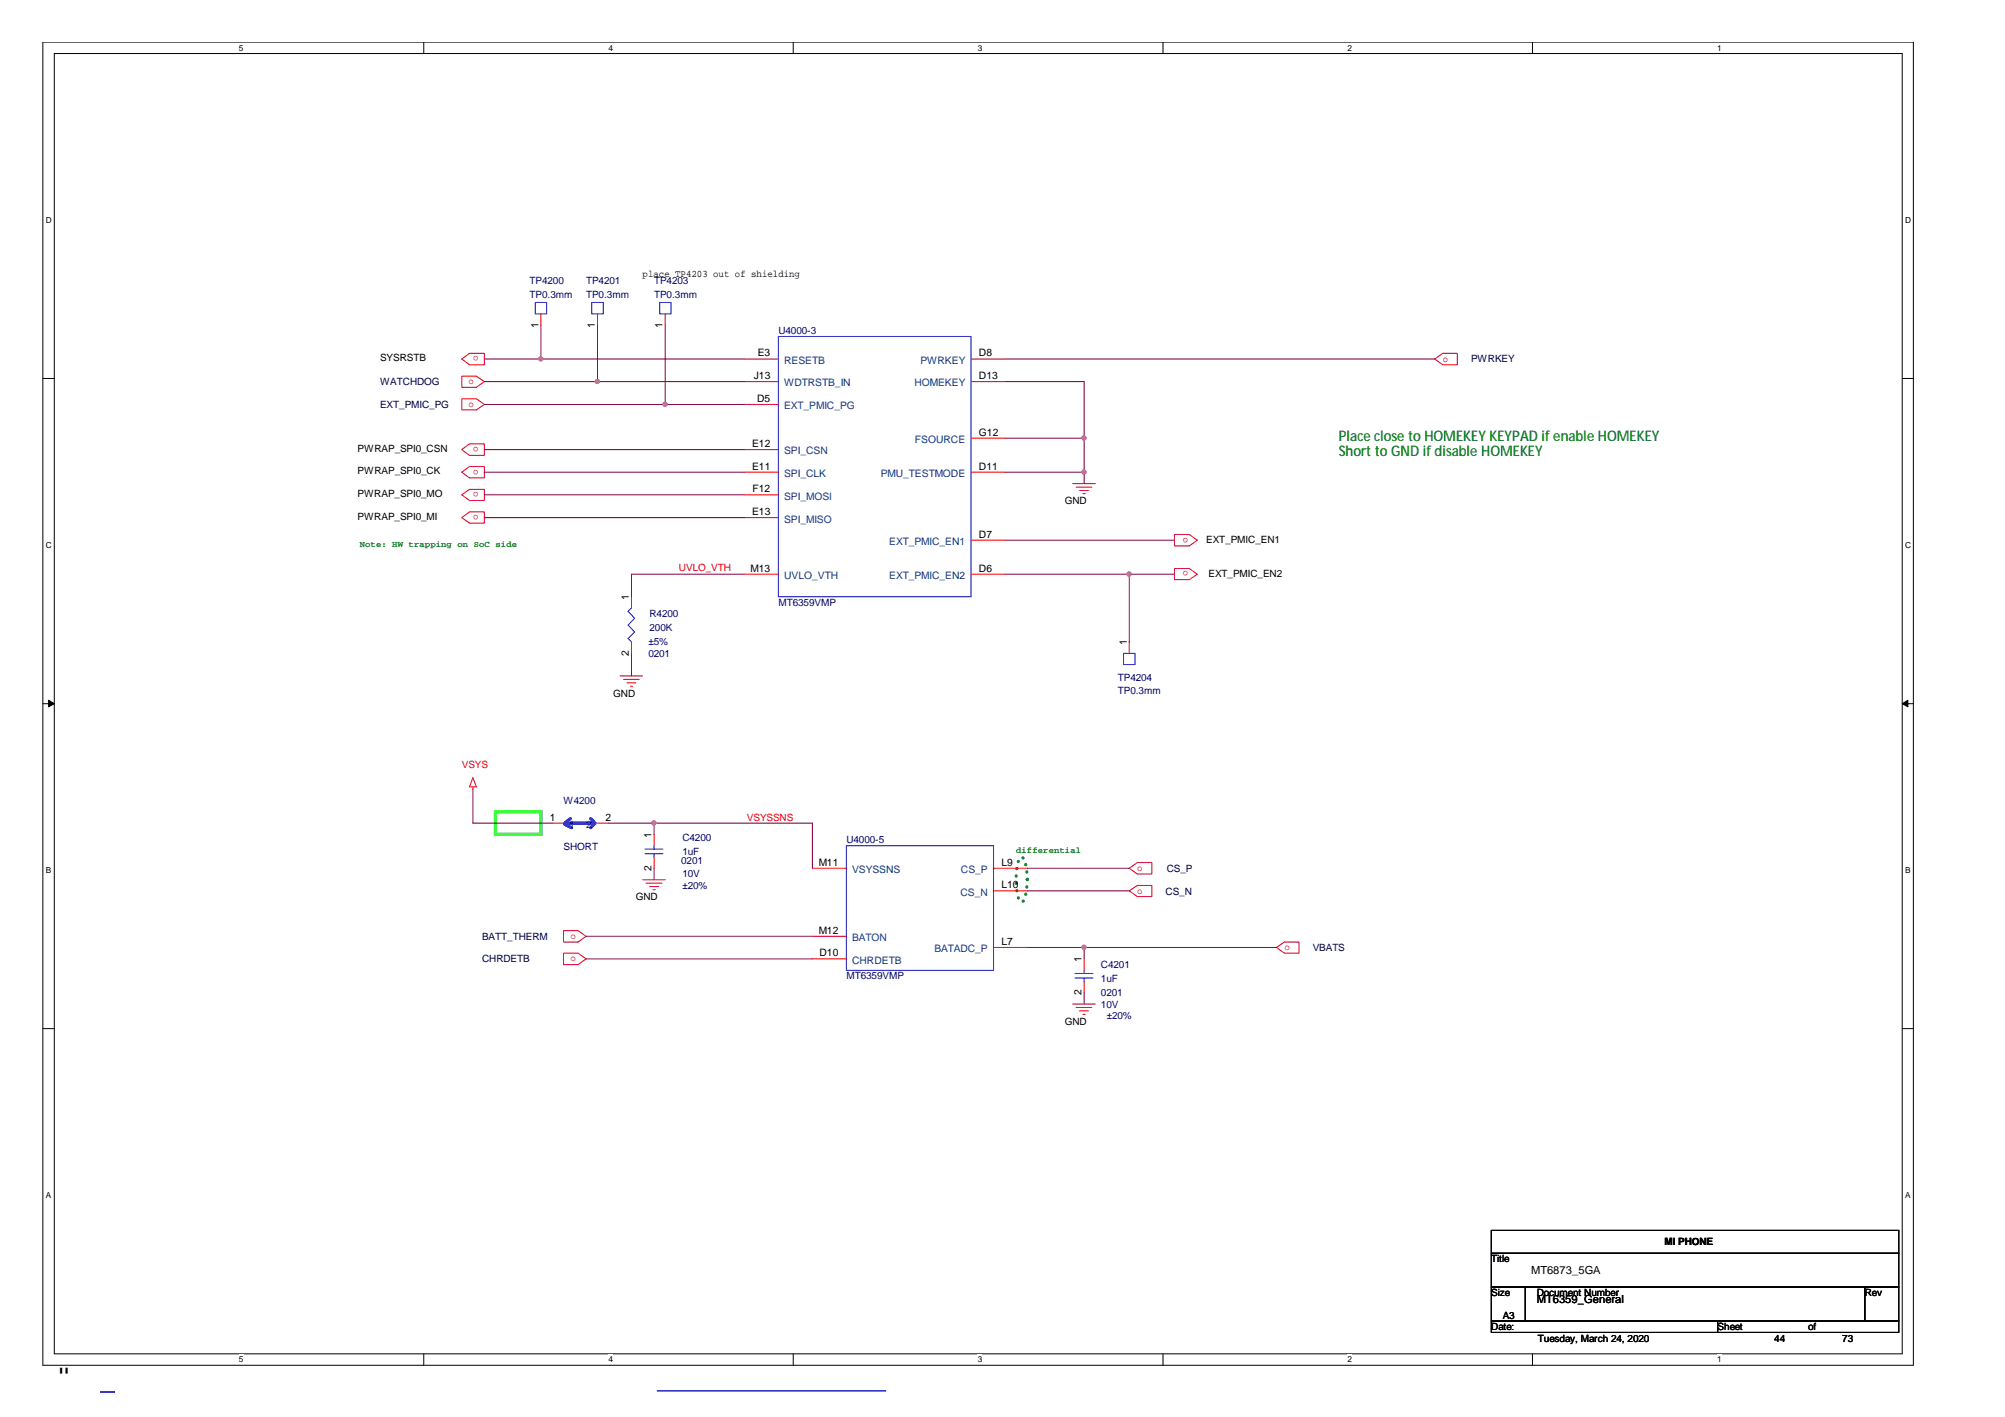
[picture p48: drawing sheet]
<svg xmlns="http://www.w3.org/2000/svg" width="297mm" height="210mm" viewBox="0 0 297 210" stroke-linecap="round" stroke-linejoin="round" font-family="sans-serif">
<defs><g id="words">
<text font-size="4.2" x="8.5" y="205.7">&quot;</text>
<g font-size="2.2" fill="#008000">
<text x="198.3" y="65.3">Place close to HOMEKEY KEYPAD ifenable HOMEKEY</text>
<text x="198.3" y="67.5">Short to GND ifdisable HOMEKEY</text>
</g>
<g font-size="1.7">
<text x="226.8" y="188.8">MT6873_5GA</text>
<text x="227.7" y="193">MT6359_General</text>
<text x="227.7" y="193">MT6359_Gene al</text>
</g>
<g font-size="1.5">
<text x="95.2" y="41">place TP4203 out of shielding</text>
<text x="56.3" y="53.5">SYSRSTB</text>
<text x="79.8" y="48.5" transform="rotate(-90 79.8 48.5)">1</text>
<text x="88.1" y="48.5" transform="rotate(-90 88.1 48.5)">1</text>
<text x="98.2" y="48.5" transform="rotate(-90 98.2 48.5)">1</text>
<text x="112.3" y="52.8">E3</text>
<text x="145" y="52.8">D8</text>
<text x="111.7" y="56.1">J13</text>
<text x="112.2" y="59.5">D5</text>
<text x="145" y="56.1">D13</text>
<text x="145" y="64.5">G12</text>
<text x="53" y="66.9">PWRAP_SPI0_CSN</text>
<text x="53" y="70.3">PWRAP_SPI0_CK</text>
<text x="111.4" y="66.2">E12</text>
<text x="111.4" y="69.6">E11</text>
<text x="145" y="69.6">D11</text>
<text x="53" y="73.7">PWRAP_SPI0_MO</text>
<text x="53" y="77">PWRAP_SPI0_MI</text>
<text x="111.4" y="76.3">E13</text>
<text x="111.5" y="72.9">F12</text>
<text x="157.7" y="74.6">GND</text>
<text x="145" y="79.6">D7</text>
<text x="178.7" y="80.4">EXT_PMIC_EN1</text>
<text x="93.2" y="88.9" transform="rotate(-90 93.2 88.9)">1</text>
<text x="111.2" y="84.7">M13</text>
<text x="145" y="84.7">D6</text>
<text x="179" y="85.4">EXT_PMIC_EN2</text>
<text x="166.9" y="95.6" transform="rotate(-90 166.9 95.6)">1</text>
<text x="93.2" y="97.1" transform="rotate(-90 93.2 97.1)">2</text>
<text x="90.8" y="103.2">GND</text>
<text x="81.4" y="121.6">1</text>
<text x="89.7" y="121.6">2</text>
<text x="96.5" y="124.1" transform="rotate(-90 96.5 124.1)">1</text>
<text x="96.5" y="129" transform="rotate(-90 96.5 129)">2</text>
<text x="121.3" y="128.2">M11</text>
<text x="148.4" y="131.6">L10</text>
<text x="148.4" y="128.2">L9</text>
<text x="94.2" y="133.3">GND</text>
<text x="121.3" y="138.3">M12</text>
<text x="121.4" y="141.7">D10</text>
<text x="148.4" y="140">L7</text>
<text x="160.2" y="142.6" transform="rotate(-90 160.2 142.6)">1</text>
<text x="160.2" y="147.4" transform="rotate(-90 160.2 147.4)">2</text>
<text x="157.7" y="151.8">GND</text>
<text x="246.6" y="184.5">MI PHONE</text>
<text x="250.7" y="184.5">ONE</text>
<text x="220.9" y="187">Title</text>
<text x="220.9" y="192">Size</text>
<text x="220.9" y="187">Ti le</text>
<text x="220.9" y="192">Si</text>
<text x="227.7" y="192">Documentt Number</text>
<text x="227.7" y="192">Docu</text>
<text x="227.7" y="192">Document Num</text>
<text x="234.7" y="192">N mber</text>
<text x="276.3" y="192">Rev</text>
<text x="277.3" y="192">ev</text>
<text x="220.9" y="197">Datte:</text>
<text x="220.9" y="197">Date:</text>
<text x="222.6" y="195.4">A3</text>
<text x="223.2" y="197">e:</text>
<text x="254.5" y="197">Sheet</text>
<text x="256.2" y="197">eet</text>
<text x="267.9" y="197">of</text>
<text x="227.8" y="198.7">Tuesday, March 24, 2020</text>
<text x="231.9" y="198.7">ay</text>
<text x="235.4" y="198.7">a</text>
<text x="237.5" y="198.7">h</text>
<text x="262.8" y="198.7">44</text>
<text x="272.9" y="198.7">73</text>
</g>
<g font-size="1.5" fill="#000080">
<text x="78.4" y="42.1">TP4200</text>
<text x="78.4" y="44.2">TP0.3mm</text>
<text x="86.8" y="42.1">TP4201</text>
<text x="86.8" y="44.2">TP0.3mm</text>
<text x="96.9" y="42.1">TP4203</text>
<text x="96.9" y="44.2">TP0.3mm</text>
<text x="115.3" y="49.5">U4000-3</text>
<text x="115.3" y="89.8">MT6359VMP</text>
<text x="96.1" y="95.6">±5%</text>
<text x="96.2" y="91.4">R4200</text>
<text x="96.2" y="93.4">200K</text>
<text x="96.1" y="97.3">0201</text>
<text x="165.6" y="100.8">TP4204</text>
<text x="165.6" y="102.8">TP0.3mm</text>
<text x="83.5" y="119.1">W4200</text>
<text x="83.5" y="126">SHORT</text>
<text x="101.1" y="124.6">C4200</text>
<text x="125.4" y="124.9">U4000-5</text>
<text x="100.9" y="128">0201</text>
<text x="101.1" y="126.6">1uF</text>
<text x="101.1" y="130">10V</text>
<text x="101.1" y="131.7">±20%</text>
<text x="163.1" y="143.4">C4201</text>
<text x="125.4" y="145.1">MT6359VMP</text>
<text x="163.1" y="145.4">1uF</text>
<text x="163.1" y="147.6">0201</text>
<text x="163.1" y="149.3">10V</text>
<text x="164" y="150.9">±20%</text>
</g>
<g font-size="1.5" fill="#f00">
<text x="70.9" y="52.8" transform="rotate(-180 70.9 52.8)">o</text>
<text x="213.7" y="53.6">o</text>
<text x="69.4" y="57">o</text>
<text x="69.4" y="60.3">o</text>
<text x="70.9" y="66.2" transform="rotate(-180 70.9 66.2)">o</text>
<text x="70.9" y="69.6" transform="rotate(-180 70.9 69.6)">o</text>
<text x="70.9" y="72.9" transform="rotate(-180 70.9 72.9)">o</text>
<text x="70.9" y="76.3" transform="rotate(-180 70.9 76.3)">o</text>
<text x="176" y="79.6" transform="rotate(-180 176 79.6)">o</text>
<text x="100.6" y="84.5">UVLO_VTH</text>
<text x="176" y="84.6" transform="rotate(-180 176 84.6)">o</text>
<text x="68.4" y="113.7">VSYS</text>
<text x="110.7" y="121.6">VSYSSNS</text>
<text x="168.5" y="129">o</text>
<text x="168.5" y="132.4">o</text>
<text x="84.5" y="139.1">o</text>
<text x="84.5" y="142.4">o</text>
<text x="190.3" y="140.8">o</text>
</g>
<g font-size="1.5" fill="#004080">
<text x="116.2" y="53.9">RESETB</text>
<text x="136.4" y="53.9">PWRKEY</text>
<text x="116.2" y="57.2">WDTRSTB_IN</text>
<text x="135.5" y="57.2">HOMEKEY</text>
<text x="116.2" y="60.6">EXT_PMIC_PG</text>
<text x="135.6" y="65.6">FSOURCE</text>
<text x="116.2" y="67.3">SPI_CSN</text>
<text x="116.2" y="70.7">SPI_CLK</text>
<text x="130.5" y="70.7">PMU_TESTMODE</text>
<text x="116.2" y="74">SPI_MOSI</text>
<text x="116.2" y="77.4">SPI_MISO</text>
<text x="131.7" y="80.7">EXT_PMIC_EN1</text>
<text x="116.2" y="85.8">UVLO_VTH</text>
<text x="131.7" y="85.8">EXT_PMIC_EN2</text>
<text x="84.3" y="122.7">1</text>
<text x="86.8" y="122.7">2</text>
<text x="126.2" y="129.3">VSYSSNS</text>
<text x="142.4" y="129.3">CS_P</text>
<text x="142.3" y="132.7">CS_N</text>
<text x="126.2" y="139.4">BATON</text>
<text x="126.2" y="142.8">CHRDETB</text>
<text x="138.4" y="141.1">BATADC_P</text>
</g>
<g font-size="1.5" fill="#000040">
<text x="217.9" y="53.7">PWRKEY</text>
<text x="56.3" y="57.1">WATCHDOG</text>
<text x="56.3" y="60.4">EXT_PMIC_PG</text>
<text x="172.8" y="129.1">CS_P</text>
<text x="172.7" y="132.5">CS_N</text>
<text x="71.4" y="139.2">BATT_THERM</text>
<text x="71.4" y="142.6">CHRDETB</text>
<text x="194.5" y="140.9">VBATS</text>
</g>
<g font-size="1.3" fill="#008000">
<text x="53.3" y="81.1">Note: HW trapping on SoC side</text>
<text x="150.5" y="126.3">differential</text>
</g>
<g font-size="1.2">
<text x="35.4" y="7.5">5</text>
<text x="90.1" y="7.5">4</text>
<text x="144.9" y="7.5">3</text>
<text x="199.6" y="7.5">2</text>
<text x="254.4" y="7.5">1</text>
<text x="6.8" y="33.1">D</text>
<text x="282.2" y="33.1">D</text>
<text x="6.8" y="81.2">C</text>
<text x="282.2" y="81.2">C</text>
<text x="6.8" y="129.4">B</text>
<text x="282.2" y="129.4">B</text>
<text x="6.8" y="177.5">A</text>
<text x="282.2" y="177.5">A</text>
<text x="35.4" y="201.8">5</text>
<text x="90.1" y="201.8">4</text>
<text x="144.9" y="201.8">3</text>
<text x="199.6" y="201.8">2</text>
<text x="254.4" y="201.8">1</text>
</g>
</g></defs>
<path d="M6.3 6.2h277.2v196h-277.2zM8 7.9h273.8v192.6h-273.8z" fill="none" stroke="#000" stroke-width=".15"/>
<g fill="#fff">
<path d="M35.4 6.4h.6v1.4h-.6z"/>
<path d="M35.4 200.7h.6v1.4h-.6z"/>
</g>
<path d="M62.8 6.2v1.7M62.8 200.5v1.7" fill="none" stroke="#000" stroke-width=".15"/>
<g fill="#fff">
<path d="M90.1 6.4h.7v1.4h-.7z"/>
<path d="M90.1 200.7h.7v1.4h-.7z"/>
</g>
<path d="M117.5 6.2v1.7M117.5 200.5v1.7" fill="none" stroke="#000" stroke-width=".15"/>
<g fill="#fff">
<path d="M144.9 6.4h.6v1.4h-.6z"/>
<path d="M144.9 200.7h.6v1.4h-.6z"/>
</g>
<path d="M172.3 6.2v1.7M172.3 200.5v1.7" fill="none" stroke="#000" stroke-width=".15"/>
<g fill="#fff">
<path d="M199.6 6.4h.7v1.4h-.7z"/>
<path d="M199.6 200.7h.7v1.4h-.7z"/>
</g>
<path d="M227 6.2v1.7M227 200.5v1.7" fill="none" stroke="#000" stroke-width=".15"/>
<g fill="#fff">
<path d="M254.4 6.4h.6v1.4h-.6z"/>
<path d="M6.8 31.9h.8v1.4h-.8z"/>
<path d="M254.4 200.7h.6v1.4h-.6z"/>
<path d="M282.2 31.9h.9v1.4h-.9z"/>
<path d="M6.8 80.1h.8v1.4h-.8z"/>
<path d="M282.2 80.1h.9v1.4h-.9z"/>
</g>
<path d="M6.3 56.1h1.7M281.8 56.1h1.7" fill="none" stroke="#000" stroke-width=".15"/>
<g fill="#fff">
<path d="M6.8 128.2h.7v1.4h-.7z"/>
<path d="M282.2 128.2h.8v1.4h-.8z"/>
</g>
<path d="M6.3 104.2h1.7M281.8 104.2h1.7" fill="none" stroke="#000" stroke-width=".15"/>
<g fill="#000" stroke="#000" stroke-width=".15">
<path d="M7.2 103.7l.8 .5-.8 .5z" fill-rule="evenodd"/>
<path d="M281.8 104.2l.9-.5v1z" fill-rule="evenodd"/>
</g>
<g fill="#fff">
<path d="M6.8 176.4h.7v1.4h-.7z"/>
<path d="M282.2 176.4h.8v1.4h-.8z"/>
</g>
<path d="M6.3 152.4h1.7M281.8 152.4h1.7M220.9 182.3h60.4v3.3h-60.4zM220.9 185.6h60.4v5h-60.4zM220.9 190.6h5.1v5.1h-5.1zM220.9 195.7h33.6v1.7h-33.6zM226 190.6h50.3v5.1h-50.3zM254.5 195.7h26.8v1.7h-26.8zM276.3 190.6h5v5.1h-5z" fill="none" stroke="#000" stroke-width=".15"/>
<path d="M151.1 127.1l.2-.1a1.85 1.85 0 0 1 .8 1.6 8.9 8.9 0 0 1-.5 4.9l-.3 .1a1.88 1.88 0 0 1-.7-1.7l-.1-1.6a6.8 6.8 0 0 1 .6-3.2z" fill="none" stroke="#008000" stroke-width=".47" stroke-dasharray="0 1.1"/>
<path d="M73.4 120.2h6.7v3.4h-6.7z" fill="none" stroke="#0f0" stroke-width=".47"/>
<g fill="none" stroke="#f00" stroke-width=".15">
<path d="M68.4 53.2l1.2-.9h2.2v1.7h-2.2zM68.4 55.7h2.2l1.2 .8-1.2 .9h-2.2zM68.4 59.1h2.2l1.2 .8-1.2 .8h-2.2zM80.1 46.5v1.6M88.5 46.5v1.6M98.6 46.5v1.6M110.3 53.2h5M110.3 56.5h5M110.3 59.9h5M143.8 53.2h5M143.8 56.5h5M212.6 53.2l1.1-.9h2.2v1.7h-2.2z"/>
<path d="M68.4 66.6l1.2-.8h2.2v1.7h-2.2zM68.4 69.9l1.2-.8h2.2v1.7h-2.2zM68.4 73.3l1.2-.8h2.2v1.6h-2.2zM68.4 76.7l1.2-.9h2.2v1.7h-2.2zM110.3 66.6h5M110.3 69.9h5M110.3 73.3h5M110.3 76.7h5M143.8 69.9h5M143.8 64.9h5M158.9 71.6h3.4M159.4 72.2h2.4"/>
<path d="M159.9 72.7h1.3M160.4 73.1h.4M174 79.2h2.2l1.2 .8-1.2 .9h-2.2zM93.6 88.4v1.7M93.6 95.1v1.7M110.3 85.1h5M143.8 80h5M143.8 85.1h5M167.3 95.1v1.7M174 84.2h2.2l1.2 .9-1.2 .8h-2.2zM70.1 115.2l.5 1.4h-1zM70.1 116.6v.3"/>
<path d="M91.9 100.1h3.3M92.4 100.6h2.3M92.9 101.1h1.3M93.4 101.7h.3M81.8 121.9h1.7M83.5 137.9h2.1l1.2 .8-1.2 .8h-2.1zM88.5 121.9h1.7M95.2 130.3h3.4M95.7 130.8h2.4M96.2 131.3h1.4M96.7 131.8h.4M96.9 123.6v1.7"/>
<path d="M96.9 127v1.6M120.4 128.6h5M120.4 138.7h5M147.2 128.6h5M147.2 132h5M167.3 128.6l1.2-.8h2.1v1.7h-2.1zM167.3 132l1.2-.8h2.1v1.6h-2.1zM83.5 141.2h2.1l1.2 .8-1.2 .9h-2.1zM120.4 142h5M147.2 140.3h5M158.9 148.7h3.4M159.4 149.2h2.4"/>
<path d="M159.9 149.7h1.3M160.4 150.3h.4M160.6 142v1.7M160.6 145.4v1.7M189.1 140.3l1.2-.8h2.1v1.7h-2.1z"/>
</g>
<g fill="none" stroke="#00f" stroke-width=".15">
<path d="M79.3 44.8h1.7v1.7h-1.7zM87.7 44.8h1.7v1.7h-1.7zM97.7 44.8h1.7v1.7h-1.7zM115.3 49.8h28.5v38.6h-28.5zM93.6 90.1l-.6 .5 1 1-1 1 1 1-1 1 .6 .5M166.5 96.8h1.6v1.6h-1.6zM95.5 125.8h2.7M95.5 126.5h2.7M96.9 125.3v.5M96.9 126.5v.5M125.4 125.3h21.8v18.4h-21.8zM159.3 144.2h2.6"/>
<path d="M159.3 144.9h2.6M160.6 143.7v.5M160.6 144.9v.5"/>
</g>
<path d="M83.7 122.1l1 .5M84 121.9h3.7M84.5 121.3l-.8 .6M87.5 121.3l.5 .5M88.2 121.9l-.7 .7" fill="none" stroke="#00f" stroke-width=".47"/>
<g fill="none" stroke="#800040" stroke-width=".15">
<path d="M71.8 53.2h38.5M71.8 56.5h38.5M71.8 59.9h38.5M80.1 48.1v5.1M88.5 48.1v8.4M98.6 48.1v11.8M148.8 56.5h11.8v15.1M148.8 53.2h63.8M71.8 69.9h38.5M71.8 66.6h38.5M71.8 73.3h38.5M71.8 76.7h38.5"/>
<path d="M148.8 69.9h11.8M148.8 64.9h11.8M93.6 96.8v3.3M110.3 85.1h-16.7v3.3M148.8 85.1h25.2M148.8 80h25.2M167.3 85.1v10M70.1 116.9v5h11.7M86.8 138.7h33.6M90.2 121.9h30.2v6.7M96.9 121.9v1.7M96.9 128.6v1.7"/>
<path d="M152.2 128.6h15.1M152.2 132h15.1M86.8 142h33.6M152.2 140.3h36.9M160.6 140.3v1.7M160.6 147.1v1.6"/>
</g>
<g fill="#f0f" stroke="#f0f" stroke-width=".15">
<circle cx="160.6" cy="69.9" r=".32"/>
<circle cx="80.1" cy="53.2" r=".32"/>
<circle cx="88.5" cy="56.5" r=".32"/>
<circle cx="96.9" cy="121.9" r=".32"/>
<circle cx="160.6" cy="140.3" r=".32"/>
<circle cx="160.6" cy="64.9" r=".32"/>
<circle cx="167.3" cy="85" r=".32"/>
<circle cx="98.5" cy="59.9" r=".32"/>
</g>
<path d="M14.8 206.2h2.1" fill="none" stroke="#00f" stroke-width=".21"/>
<path d="M97.4 206h33.8" fill="none" stroke="#00f" stroke-width=".18"/>
<use href="#words"/>
</svg>
